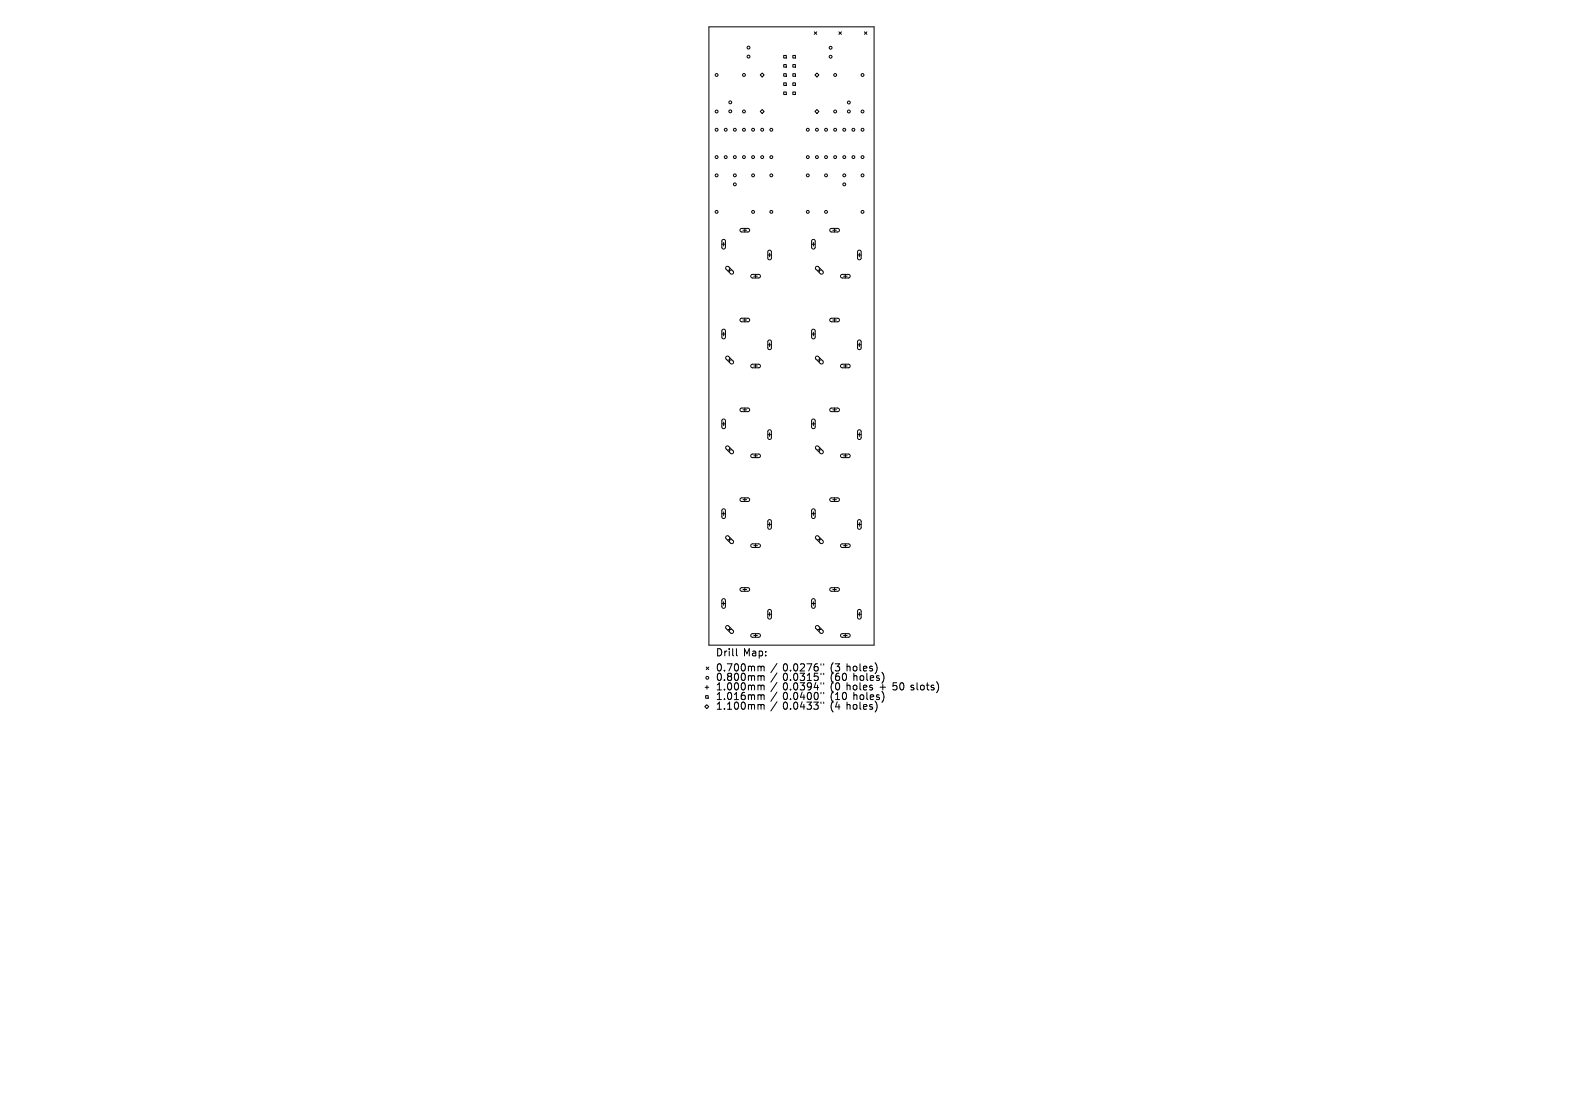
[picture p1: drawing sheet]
<svg xmlns="http://www.w3.org/2000/svg" width="297mm" height="210mm" viewBox="0 0 297 210" stroke-linecap="round" stroke-linejoin="round" font-family="sans-serif">
<defs><g id="words">
<g font-size="1.9">
<text x="134.3" y="123.3">Drill</text>
<text x="139.4" y="123.3">Map:</text>
<text x="134.3" y="126.2">0.700mm</text>
<text x="134.3" y="127.9">0.800mm</text>
<text x="134.3" y="129.7">1.000mm</text>
<text x="134.3" y="131.5">1.016mm</text>
<text x="146.9" y="126.2">0.0276&quot;</text>
<text x="146.9" y="127.9">0.0315&quot;</text>
<text x="146.9" y="129.7">0.0394&quot;</text>
<text x="146.9" y="131.5">0.0400&quot;</text>
<text x="155.8" y="126.2">(3</text>
<text x="155.8" y="127.9">(60</text>
<text x="155.8" y="129.7">(0</text>
<text x="155.8" y="131.5">(10</text>
<text x="158.9" y="126.2">holes)</text>
<text x="158.9" y="129.7">holes</text>
<text x="160.2" y="127.9">holes)</text>
<text x="160.2" y="131.5">holes)</text>
<text x="165.1" y="129.7">+</text>
<text x="167.7" y="129.7">50</text>
<text x="171.1" y="129.7">slots)</text>
<text x="134.3" y="133.3">1.100mm</text>
<text x="146.9" y="133.3">0.0433&quot;</text>
<text x="155.8" y="133.3">(4</text>
<text x="158.9" y="133.3">holes)</text>
</g>
</g></defs>
<g fill="none" stroke="#000" stroke-width=".19">
<path d="M133 5h31v116h-31zM143 13.7l.4 .4-.4 .3-.4-.3zM147 10.4h.5v.5h-.5zM147 12.1h.5v.5h-.5zM147 13.8h.5v.5h-.5zM147 15.5h.5v.5h-.5zM147 17.2h.5v.5h-.5zM148.8 10.4h.4v.5h-.4zM148.8 12.1h.4v.5h-.4zM148.8 13.8h.4v.5h-.4zM148.8 15.5h.4v.5h-.4zM148.8 17.2h.4v.5h-.4z"/>
<path d="M152.8 6l.4 .4M152.9 14.1l.4-.4 .3 .4-.3 .3zM153.2 6l-.4 .4M157.4 6l.5 .4M157.9 6l-.5 .4M162.2 6l.4 .4M162.6 6l-.4 .4M142.6 20.9l.4-.4 .4 .4-.4 .4zM152.9 20.9l.4-.4 .3 .4-.3 .4zM135.4 45.8h.7M135.5 45l.4-.1 .2 .3v1.2l-.3 .3-.2-.1-.2-.2zM135.8 45.5v.6"/>
<path d="M136.2 50l.3-.1 .2 .1 .9 .9-.1 .4-.4 .1-.9-.9-.1-.2zM136.5 50.7h.7M136.9 50.3v.7M138.9 42.9l1.5-.1 .2 .2v.2l-.2 .3h-1.3l-.3-.2zM138.9 59.8l1.5-.1 .2 .1v.3l-.2 .2h-1.3l-.2-.2zM139.4 43.2h.7M139.7 42.8v.7M139.7 59.7v.6M141 51.5h1.4l.2 .1 .1 .2-.3 .3h-1.3l-.2-.2zM141.4 51.8h.7M141.8 51.5v.6M144.1 47.8h.6"/>
<path d="M144.2 47l.3-.1 .2 .3v1.2l-.2 .3h-.3l-.1-.3zM144.4 47.5v.6M152.3 45.8h.6M152.4 45l.3-.1 .2 .3v1.2l-.2 .3-.3-.1-.1-.2zM152.6 45.5v.6M153.1 50h.4l.9 .8 .1 .3-.1 .2-.3 .1-.2-.1-.9-.9zM153.4 50.7h.7M153.7 50.3v.7M155.8 42.9l1.4-.1 .2 .2 .1 .2-.3 .3h-1.2l-.3-.2zM155.8 59.8l1.4-.1 .2 .1 .1 .3-.3 .2h-1.2l-.3-.2zM156.2 43.2h.7M156.6 42.8v.7"/>
<path d="M156.6 59.7v.6M157.8 51.5h1.4l.3 .1v.2l-.3 .3h-1.2l-.3-.2zM158.3 51.8h.6M158.6 51.5v.6M160.9 47.8h.7M161 47l.3-.1 .3 .3v1.2l-.3 .3h-.3l-.1-.3zM161.2 47.5v.6M135.4 62.6h.7M135.4 79.5h.7M135.5 61.8l.4-.1 .2 .3v1.3l-.3 .2h-.2l-.2-.2zM135.5 78.7l.4-.1 .2 .2v1.3l-.3 .3-.2-.1-.2-.2zM135.8 62.3v.7"/>
<path d="M135.8 79.1v.7M136.2 66.9l.3-.1 .2 .1 .9 .8-.1 .5-.2 .1-.2-.1-.9-.9zM136.5 67.5h.7M136.9 67.2v.6M138.9 76.6l1.5-.1 .2 .2v.2l-.2 .3h-1.3l-.2-.2zM139.4 60h.7M139.4 76.8h.7M139.7 76.5v.7M141 68.4l1.4-.1 .2 .1 .1 .3-.3 .3h-1.3l-.2-.3zM141.4 68.6h.7M141.8 68.3v.7M144.1 64.7h.6"/>
<path d="M144.2 63.8h.3l.2 .2v1.3l-.2 .3-.3-.1-.1-.2zM144.4 64.3v.7M152.3 62.6h.6M152.3 79.5h.6M152.4 61.8l.3-.1 .2 .3v1.3l-.2 .2h-.3l-.1-.2zM152.4 78.7l.3-.1 .2 .2v1.3l-.2 .3-.3-.1-.1-.2zM152.6 62.3v.7M152.6 79.1v.7M153.1 66.9l.4-.1 .9 .9 .1 .2-.1 .3-.3 .1-.2-.1-.9-.9zM153.4 67.5h.7M153.7 67.2v.6M155.8 76.6l1.4-.1 .2 .2 .1 .2-.3 .3h-1.2l-.3-.2z"/>
<path d="M156.2 60h.7M156.2 76.8h.7M156.6 76.5v.7M157.8 68.4l1.4-.1 .3 .1v.3l-.3 .3h-1.2l-.3-.3zM158.3 68.6h.6M158.6 68.3v.7M160.9 64.7h.7M161 63.8h.3l.3 .2v1.3l-.3 .3-.3-.1-.1-.2zM161.2 64.3v.7M135.4 96.3h.7M135.5 95.5l.4-.1 .2 .3v1.2l-.3 .3h-.2l-.2-.3zM135.8 96v.7"/>
<path d="M136.2 83.7h.5l.8 .8 .1 .3-.1 .2h-.4l-.9-.8-.1-.3zM136.5 84.4h.7M136.9 84v.7M138.9 93.5l1.5-.1 .2 .1v.2l-.2 .3h-1.3l-.2-.2zM139.4 93.7h.7M139.7 93.4v.6M141 85.2l1.4-.1 .2 .2 .1 .2-.3 .3h-1.3l-.2-.2zM141.4 85.5h.7M141.8 85.1v.7M144.1 81.5h.6M144.1 98.3h.6M144.2 80.7l.3-.1 .2 .3v1.2l-.2 .3-.3-.1-.1-.2z"/>
<path d="M144.2 97.5l.3-.1 .2 .3v1.3l-.2 .2h-.3l-.1-.2zM144.4 81.2v.6M144.4 98v.7M152.3 96.3h.6M152.4 95.5l.3-.1 .2 .3v1.2l-.2 .3h-.3l-.1-.3zM152.6 96v.7M153.1 83.7h.4l.9 .8 .1 .3-.1 .2-.3 .1-.2-.1-.9-.9zM153.4 84.4h.7M153.7 84v.7M155.8 93.5l1.4-.1 .2 .1 .1 .2-.3 .3h-1.2l-.3-.2zM156.2 93.7h.7M156.6 93.4v.6"/>
<path d="M157.8 85.2l1.4-.1 .3 .2v.2l-.3 .3h-1.2l-.3-.2zM158.3 85.5h.6M158.6 85.1v.7M160.9 81.5h.7M160.9 98.3h.7M161 80.7l.3-.1 .3 .3v1.2l-.3 .3-.3-.1-.1-.2zM161 97.5l.3-.1 .3 .3v1.3l-.3 .2h-.3l-.1-.2zM161.2 81.2v.6M161.2 98v.7M135.4 113.2h.7M135.5 112.3h.4l.2 .2v1.3l-.3 .3-.2-.1-.2-.2zM135.8 112.8v.7"/>
<path d="M136.2 100.6l.3-.1 .2 .1 .9 .8-.1 .4-.2 .1-.2-.1-.9-.8zM136.2 117.4l.5-.1 .8 .9 .1 .2-.1 .3-.2 .1-.2-.1-.9-.9zM136.5 101.2h.7M136.5 118h.7M136.9 100.9v.6M136.9 117.7v.7M138.9 110.3l1.5-.1 .2 .1v.3l-.2 .3h-1.3l-.2-.3zM139.4 110.5h.7M139.7 110.2v.7M141 102.1l1.4-.1 .2 .1 .1 .3-.3 .2h-1.3l-.2-.2zM141 118.9l1.4-.1 .2 .2 .1 .2-.3 .3h-1.3l-.2-.3zM141.4 102.3h.7"/>
<path d="M141.4 119.2h.7M141.8 102v.7M141.8 118.8v.7M144.1 115.2h.6M144.2 114.4l.3-.1 .2 .2v1.3l-.2 .3-.3-.1-.1-.2zM144.4 114.8v.7M152.3 113.2h.6M152.4 112.3h.3l.2 .2v1.3l-.2 .3-.3-.1-.1-.2zM152.6 112.8v.7M153.1 100.6l.4-.1 .9 .9 .1 .2-.1 .2-.3 .1-.2-.1-.9-.8zM153.1 117.4l.4-.1 .9 .9 .1 .2-.1 .3-.3 .1-.2-.1-.9-.9zM153.4 101.2h.7"/>
<path d="M153.4 118h.7M153.7 100.9v.6M153.7 117.7v.7M155.8 110.3l1.4-.1 .2 .1 .1 .3-.3 .3h-1.2l-.3-.3zM156.2 110.5h.7M156.6 110.2v.7M157.8 102.1l1.4-.1 .3 .1v.3l-.3 .2h-1.2l-.3-.2zM157.8 118.9l1.4-.1 .3 .2v.2l-.3 .3h-1.2l-.3-.3zM158.3 102.3h.6M158.3 119.2h.6M158.6 102v.7M158.6 118.8v.7"/>
<path d="M160.9 115.2h.7M161 114.4l.3-.1 .3 .2v1.3l-.3 .3-.3-.1-.1-.2zM161.2 114.8v.7M132.2 132.5l.4-.4 .4 .4-.4 .4zM132.3 128.9h.7M132.4 130.4h.5v.5h-.5zM132.5 125.1l.5 .5M132.6 128.5v.7M133 125.1l-.5 .5M138.2 121.6v1.2l.2 .2M142.6 124.9l.2 .2M142.6 126.7l.2 .2"/>
<path d="M142.6 128.5l.2 .2M142.6 130.3l.2 .2M142.6 132.1l.2 .2M142.8 125.1v.7M142.8 126.9v.7M142.8 128.7v.7M142.8 130.5v.7M142.8 132.3v.7M142.8 125.1l.2-.2 .3 .1 .1 .8M142.8 126.9l.2-.2 .3 .1 .1 .8M142.8 128.7l.2-.2h.3l.1 .9M142.8 130.5l.2-.2h.3l.1 .9"/>
<path d="M142.8 132.3l.2-.2 .3 .1 .1 .8M145.8 124.4l-1.2 1.7M145.8 126.2l-1.2 1.7M145.8 128l-1.2 1.7M145.8 129.8l-1.2 1.7M145.8 131.6l-1.2 1.7M154 124.5v.2M154 126.2v.3M154 128v.3M154 129.8v.3M154 131.6v.3M154.5 124.5v.2"/>
<path d="M154.5 126.2v.3M154.5 128v.3M154.5 129.8v.3M154.5 131.6v.3M164.5 124.8v.9M164.6 132.4l-.1 .5M165.8 126.6v.9M165.8 130.2v.9"/>
<circle cx="134.4" cy="14.1" r=".27"/>
<circle cx="137" cy="19.2" r=".27"/>
<circle cx="139.6" cy="14.1" r=".27"/>
<circle cx="140.4" cy="10.6" r=".27"/>
<circle cx="140.4" cy="8.9" r=".27"/>
<circle cx="155.8" cy="9" r=".27"/>
<circle cx="155.8" cy="10.6" r=".27"/>
<circle cx="156.7" cy="14.1" r=".27"/>
<circle cx="159.3" cy="19.2" r=".27"/>
<circle cx="161.8" cy="14.1" r=".27"/>
<circle cx="134.4" cy="20.9" r=".27"/>
<circle cx="134.4" cy="29.5" r=".27"/>
<circle cx="134.4" cy="32.9" r=".27"/>
<circle cx="134.4" cy="24.3" r=".27"/>
<circle cx="134.4" cy="39.7" r=".27"/>
<circle cx="136.2" cy="29.5" r=".27"/>
<circle cx="136.2" cy="24.3" r=".27"/>
<circle cx="137" cy="20.9" r=".27"/>
<circle cx="137.9" cy="29.5" r=".27"/>
<circle cx="137.9" cy="32.9" r=".27"/>
<circle cx="137.9" cy="24.3" r=".27"/>
<circle cx="137.9" cy="34.6" r=".27"/>
<circle cx="139.6" cy="20.9" r=".27"/>
<circle cx="139.6" cy="29.5" r=".27"/>
<circle cx="139.6" cy="24.3" r=".27"/>
<circle cx="141.3" cy="29.5" r=".27"/>
<circle cx="141.3" cy="32.9" r=".27"/>
<circle cx="141.3" cy="24.3" r=".27"/>
<circle cx="141.3" cy="39.7" r=".27"/>
<circle cx="143" cy="29.5" r=".27"/>
<circle cx="143" cy="24.3" r=".27"/>
<circle cx="144.7" cy="29.5" r=".27"/>
<circle cx="144.7" cy="32.9" r=".27"/>
<circle cx="144.7" cy="24.3" r=".27"/>
<circle cx="144.7" cy="39.7" r=".27"/>
<circle cx="151.6" cy="29.5" r=".27"/>
<circle cx="151.6" cy="32.9" r=".27"/>
<circle cx="151.6" cy="24.3" r=".27"/>
<circle cx="151.6" cy="39.7" r=".27"/>
<circle cx="153.3" cy="29.5" r=".27"/>
<circle cx="153.3" cy="24.3" r=".27"/>
<circle cx="155" cy="29.5" r=".27"/>
<circle cx="155" cy="32.9" r=".27"/>
<circle cx="155" cy="24.3" r=".27"/>
<circle cx="155" cy="39.7" r=".27"/>
<circle cx="156.7" cy="29.5" r=".27"/>
<circle cx="156.7" cy="20.9" r=".27"/>
<circle cx="156.7" cy="24.3" r=".27"/>
<circle cx="158.4" cy="29.5" r=".27"/>
<circle cx="158.4" cy="32.9" r=".27"/>
<circle cx="158.4" cy="24.3" r=".27"/>
<circle cx="158.4" cy="34.6" r=".27"/>
<circle cx="159.3" cy="20.9" r=".27"/>
<circle cx="160.1" cy="29.5" r=".27"/>
<circle cx="160.1" cy="24.3" r=".27"/>
<circle cx="161.8" cy="20.9" r=".27"/>
<circle cx="161.8" cy="29.5" r=".27"/>
<circle cx="161.8" cy="32.9" r=".27"/>
<circle cx="161.8" cy="24.3" r=".27"/>
<circle cx="161.8" cy="39.7" r=".27"/>
<circle cx="132.7" cy="127.1" r=".27"/>
</g>
<use href="#words"/>
</svg>
